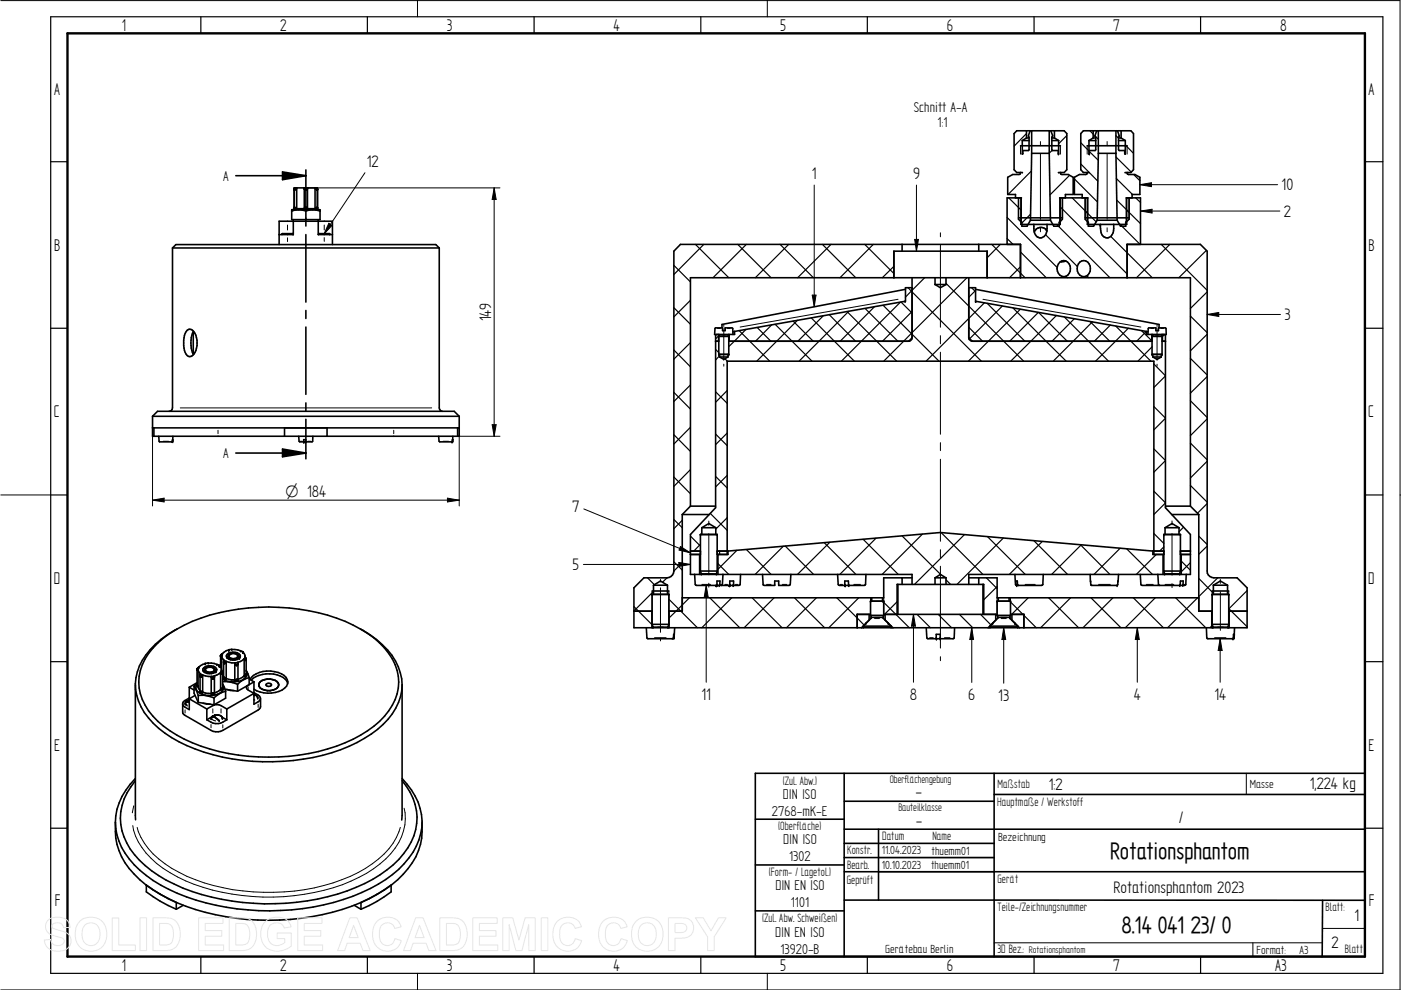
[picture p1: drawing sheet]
<svg xmlns="http://www.w3.org/2000/svg" width="297mm" height="210mm" viewBox="0 0 297 210" stroke-linecap="round" stroke-linejoin="round" font-family="sans-serif">
<defs><g id="words">
<g font-size="5.6">
<text x="235.4" y="182.2">Rotationsphantom</text>
<text x="237.8" y="197.9">8.14 041 23/ 0</text>
</g>
<g font-size="4.1">
<text x="25.8" y="6.5">1</text>
<text x="59.4" y="6.5">2</text>
<text x="94.7" y="6.5">3</text>
<text x="130" y="6.5">4</text>
<text x="165.4" y="6.5">5</text>
<text x="200.7" y="6.5">6</text>
<text x="236" y="6.5">7</text>
<text x="271.4" y="6.5">8</text>
<text x="11.5" y="20.1">A</text>
<text x="290.1" y="20.1">A</text>
<text x="11.5" y="53.2">B</text>
<text x="290.1" y="53.2">B</text>
<text x="11.4" y="88.5">C</text>
<text x="290.1" y="88.5">C</text>
<text x="11.4" y="123.8">D</text>
<text x="290.1" y="123.8">D</text>
<text x="11.5" y="159.2">E</text>
<text x="290.1" y="159.2">E</text>
<text x="11.6" y="192.2">F</text>
<text x="290.2" y="192.2">F</text>
<text x="25.8" y="205.8">1</text>
<text x="59.4" y="205.8">2</text>
<text x="94.7" y="205.8">3</text>
<text x="130" y="205.8">4</text>
<text x="165.4" y="205.8">5</text>
<text x="200.7" y="205.8">6</text>
<text x="236" y="205.8">7</text>
<text x="270.4" y="205.8">A3</text>
</g>
<g font-size="4">
<text x="77.8" y="35.4">12</text>
<text x="172.1" y="38">1</text>
<text x="193.6" y="38">9</text>
<text x="271.7" y="40.4">10</text>
<text x="272.2" y="46">2</text>
<text x="104.1" y="68.2" transform="rotate(-90 104.1 68.2)">149</text>
<text x="272.3" y="67.9">3</text>
<text x="121.3" y="108.5">7</text>
<text x="121.4" y="120.9">5</text>
<text x="148.7" y="148.4">11</text>
<text x="192.9" y="148.4">8</text>
<text x="205.3" y="148.4">6</text>
<text x="211.7" y="148.5">13</text>
<text x="240.4" y="148.4">4</text>
<text x="257.5" y="148.4">14</text>
<text x="222.4" y="167.4">1:2</text>
<text x="277.7" y="167.4">1,224 kg</text>
<text x="194.1" y="169.1">-</text>
<text x="194.2" y="175.1">-</text>
<text x="250" y="174.4">/</text>
<text x="236.1" y="189.4">Rotationsphantom 2023</text>
<text x="287.2" y="195.3">1</text>
<text x="282.3" y="201.1">2</text>
</g>
<text font-size="3.8" x="60.5" y="105.4">O 184</text>
<g font-size="3.4">
<text x="193.8" y="23.8">Schnitt A-A</text>
<text x="198.8" y="27">1:1</text>
<text x="47.3" y="38.3">A</text>
<text x="47.3" y="97.1">A</text>
<text x="163.7" y="172.9">2768-mK-E</text>
<text x="166" y="169.5">DIN ISO</text>
<text x="166.1" y="179">DIN ISO</text>
<text x="167.3" y="182.5">1302</text>
<text x="164.4" y="188.8">DIN EN ISO</text>
<text x="167.7" y="192.2">1101</text>
<text x="164.4" y="198.7">DIN EN ISO</text>
<text x="165.5" y="202.2">13920-B</text>
</g>
<g font-size="2.9">
<text x="165.9" y="166.4">(Zul. Abw.)</text>
<text x="211.5" y="167">Maßstab</text>
<text x="211.4" y="170.9">Hauptmaße / Werkstoff</text>
<text x="165" y="176">(Oberfläche)</text>
<text x="187.1" y="178.1">Datum</text>
<text x="197.7" y="178.2">Name</text>
<text x="163" y="185.7">(Form- / Lagetol.)</text>
<text x="179.6" y="181.1">Konstr.</text>
<text x="179.6" y="184.2">Bearb.</text>
<text x="179.5" y="187.4">Geprüft</text>
<text x="211.5" y="187.1">Gerät</text>
<text x="161.6" y="195.5">(Zul. Abw. Schweißen)</text>
<text x="211.5" y="193.2">Teile-/Zeichnungsnummer</text>
<text x="281" y="193.2">Blatt:</text>
<text x="211.5" y="202.1">3D Bez.:</text>
<text x="285.2" y="202">Blatt</text>
</g>
<g font-size="2.8">
<text x="265" y="167">Masse</text>
<text x="211.6" y="178.3">Bezeichnung</text>
<text x="187" y="181.1">11.04.2023</text>
<text x="187" y="184.2">10.10.2023</text>
<text x="197.4" y="184.2">thuemm01</text>
<text x="197.5" y="181.2">thuemm01</text>
<text x="187.7" y="202.1">Gerätebau Berlin</text>
<text x="266.4" y="202.2">Format:</text>
<text x="275.5" y="202.2">A3</text>
</g>
<g font-size="2.6">
<text x="188.7" y="166.1">Oberflächengebung</text>
<text x="190.5" y="172">Bauteilklasse</text>
</g>
<text font-size="2.3" x="218.1" y="202">Rotationsphantom</text>
</g></defs>
<g fill="none" stroke="#000" stroke-width=".21">
<path d="M.2 .1h296.6v209.8h-296.6M88.5 0v3.6M162.7 0v3.6M64.5 39.8h41.5M77.4 36.6l-8.7 13M104.8 39.8l.4 2.5h-.9zM104.8 39.8v52.7M172.6 39.2v25.8M194.3 39.2v14.1M216.4 30.9v1.8M216.8 36.6v.1M220.6 30v.9"/>
<path d="M220.6 32.7v13.8M224.4 36.6v.1M224.8 30.9v1.8M230.5 30.9v1.8M230.9 36.6v.1M234.7 30v.9M234.7 32.7v13.8M238.5 36.6v.1M239 30.9v1.8M241.7 39.2h29.2M241.7 39.2l2.4-.5v.9zM60.4 49.6h1"/>
<path d="M61 47.7v1.1M61 50.4v.8M62.9 44.2v.1M64 44.3h1.7M66.8 44.2v.1M68.2 49.6h.9M68.7 47.7v1.1M68.7 50.4v.8M69.7 47.3l.7 .5-1.7 1.8zM193.9 50.8h.8l-.4 2.5zM199.4 49.4v.8M199.4 52v17.4"/>
<path d="M215.9 42v4.2M216.6 42v5.1M220.6 48.3v.8M224.7 42v5.1M225.3 42v4.2M230.1 42v4.2M230.7 42v5.1M234.7 48.3v.8M238.8 42v5.1M239.4 42v4.2M241.8 44.7h29.6M241.8 44.7l2.5-.3v.8z"/>
<path d="M152.1 69.6h.6M153.1 71h.7M153.5 68.9v.3M153.5 70.1v6.3M153.5 77.2v.4M153.6 69.9l-.2 .1M154.2 69.6h.7M172.2 62.6h.8l-.4 2.4zM190.4 63.5l-33.5 5.8M199.4 71.2v1.7M199.4 74.7v17.4M208.4 63.5l33.5 5.8"/>
<path d="M244 69.6h.6M244.9 71h.8M245.3 69.9l.1 .1M245.3 68.9v.3M245.3 70.1v6.3M245.3 77.2v.4M246.1 69.6h.6M255.9 66.7h15.6M255.9 66.7l2.5-.4v.8zM32.3 88.3v19M34.6 93.6h1.1M36.6 93.6h.1"/>
<path d="M38.2 86.5h53.3M46.2 91.2v.7M63.7 93.6h.3M65.3 93.6h.6M83.5 91.2v.7M93.9 93.6h1.2M96 93.6h.1M97 92.5h9M97.4 90.7v16.6M104.3 90h.9l-.4 2.5zM199.4 93.9v1.6M199.4 97.4v17.4"/>
<path d="M.2 104.9h10.5M32.3 106l2.5-.4v.8zM32.3 106h65.1M94.9 105.6l2.5 .4-2.5 .4zM123.7 119.7h22.7M123.8 107.9l22.6 9.3M143.9 119.3l2.5 .4-2.5 .4zM144.3 115.9l2.1 1.3-2.4-.6zM150.3 110.5v.9M150.3 113.2v8.7M199.4 116.5v1.7M248.5 110.4v.9"/>
<path d="M248.5 113.1v8.9M296.8 104.9h.2M48.3 139.3l-.1 .2M50.7 139.3l.1 .2M50.8 139.5h.1M138.3 125.3v4.3M138.8 135.2h2.4M139.4 133h1.3M140 122.9v.5M140 124.6v9.5M140 135.3v.6M141.8 125.3v4.3"/>
<path d="M142.9 135.2h.1M148.8 123.9h1.9M149.7 121.7h1.3M149.7 124.1v20.6M149.7 124.1l.5 2.5h-.9zM150.3 123.7v.8M152.8 123.9h.2M153.7 123.9h.6M155.9 123.9h.6M162.5 123.9h1M165.9 123.9h.9M178.1 123.9h.5"/>
<path d="M181 123.9h1.5M184.6 126.7v3.6M185.4 131.1h1.1M185.5 130.9h1M187.4 126.7v3.6M193.7 130.3v14.4M193.7 130.3l.4 2.5h-.9zM197.1 135.2h.8M199.4 120.1v17.3M199.4 139.2v.9M200.2 135.2h1.2M206 133.1l.4 2.5h-.8z"/>
<path d="M206 133.1v11.6M211.4 126.7v3.6M212.3 131.1h1.1M212.3 130.9h1.1M212.8 133.1l.4 2.5h-.8zM212.8 133.1v11.8M214.2 126.7v3.6M215.3 123.9h.1M217.3 123.9h2.2M232.9 123.9h2.5M241.1 133.1v11.6M241.1 133.1l.5 2.5h-.9z"/>
<path d="M243 123.9h1.5M247 123.9h1.9M247.9 121.7h1.3M248.5 123.7v.9M251 123.9h.2M257 125.3v4.3M257.5 135.2h2.4M258.1 133h1.3M258.7 135.4v9.3M258.7 135.4l.4 2.5h-.8zM258.7 122.9v.8M258.7 125.5v8.1"/>
<path d="M260.5 125.3v4.3M261.7 135.2h.1M39.2 150.5v.7M39.4 149.4h.1M39.4 149l.1 .4 .2 .1M39.4 149.4l.3 .3M40.1 148.5h-.1M43.3 142.2l-.1 .2M43.9 147h1.3M44.7 153.6v.7M45 152.4l.2 .3 .5 .2M45.1 150.3v.9"/>
<path d="M45.7 142.2l.1 .2M45.8 142.4h.1M46.9 150.3v.9M47.2 153.7v.6M48.9 144.1h1.3M52.6 145.6v.4M54.7 149.3v.7M28.4 170.9l-.3 1.4M29.1 175.4a15.2 15.2 0 0 0 7.3 8.7 42.2 42.2 0 0 0 23.8 5 36.6 36.6 0 0 0 18.7-6 14.3 14.3 0 0 0 6-7.7M85.7 171.4a11.2 11.2 0 0 1-3.9 10.7 32.6 32.6 0 0 1-17.3 7.5 46.1 46.1 0 0 1-26.9-3.7 18.3 18.3 0 0 1-8.9-8.6l-.6-2.3M264.2 164v4.4M210.8 199.9h69.5"/>
<path d="M265.6 199.9v2.9M280.4 196.8h9M88.5 206.4v3.5M162.7 206.4v3.5"/>
</g>
<g fill="none" stroke="#000" stroke-width=".25">
<path d="M10.7 3.6h282.5v202.8h-282.5zM42.6 3.6v3.5M77.9 3.6v3.5M113.2 3.6v3.5M148.6 3.6v3.5M183.9 3.6v3.5M219.2 3.6v3.5M254.5 3.6v3.5M10.7 34.3h3.6M217.6 28.3l-2.6 2.7M218.6 36.3l-4.9 4.9M223.1 31.9l-.6 .6"/>
<path d="M226.2 28.7l-1.8 1.8M226.8 37.2l-4.2 4.1M227.8 37.9l4.9 4.9M229.1 30.3l1.8 1.7M229.1 34.8l3.6 3.6M231 32.1l1.8 1.9M231.1 27.7l.7 .7M232.2 28.8l.7 .7M236.6 28.7l.5 .6M236.6 33.3l3.3 3.2M236.7 37.8l3.4 3.4M238.6 30.7l1.7 1.8"/>
<path d="M240.4 37l1.3 1.3M289.4 34.3h3.8M142.9 56.3l3.5 3.5M147.4 51.8l7.1 7.1M149.2 51.8l-6.3 6.4M156.4 51.8l7.1 7.1M158.2 51.8l-7 7.1M165.4 51.8l7.1 7.1M167.2 51.8l-7.1 7.1M174.4 51.8l7 7.1M176.2 51.8l-7.1 7.1M183.3 51.8l6.2 6.2"/>
<path d="M185.2 51.8l-7.1 7.1M189.5 56.5l-2.4 2.4M196 58.9l-4 4.1M205 58.9l-17.6 17.7M210.3 51.8l7 7.1M212.1 51.8l-2.8 2.9M213.5 46.1l10.7 10.6M213.5 50.6l1.3 1.2M213.9 42l2.5 2.5M216.4 56.6l-2.4 2.3M216.4 53.4l5.4 5.5M218.5 45.4l-1.8 1.9"/>
<path d="M221.7 49.8l6.7 6.7M224 47.6l11.3 11.3M224.8 43.9l14.2 14.2M226 58.6l.3 .3M227.3 42l5.1 5M230.4 58.5l.4 .4M233 47.6l.3 .3M235.5 50.1l8.8 8.8M236.8 42.4l2.6 2.6M237.3 47.4l.5 .6M237.5 47.6l4.2 4.2M238.9 44.5l2.9 2.9"/>
<path d="M239.1 51.8l-.1 .1M240.8 42l1 .9M246.2 51.8l9.7 9.8M248 51.8l-7 7.1M255.8 53.1l-5.9 5.8M10.7 69.6h3.6M142.9 65.2l3.5 3.5M142.9 74.2l3.5 3.6M146.4 63.7l-3.5 3.5M146.4 72.6l-3.5 3.6M151.7 74.1l.7 .7M152.4 71.2l-.7 .6"/>
<path d="M152.6 75.4l-.9 .9M153.7 76.1l.5 .5M156.7 70.1l6.5 6.5M158.2 69.8l-3.7 3.7M160.5 69.4l2.9 2.9M163.6 68.9l-3.4 3.4M164.3 68.7l7.9 7.9M168.1 68.1l4.3 4.2M169.1 67.9l-8.7 8.7M172 67.4l9.1 9.2M174.5 67l-5.3 5.3M175.8 66.7l5.6 5.6"/>
<path d="M179.6 66.1l10.5 10.5M180 66l-10.6 10.6M183.4 65.4l7 6.9M185.4 65l-7.3 7.3M187.2 64.7l11.9 11.9M190.9 64.1l-12.5 12.5M191 64.1l2.4 2.3M192.5 61l15.6 15.6M193.4 66l-6.3 6.3M200.6 60.1l16.4 16.5M205.4 69.4l2.9 2.9M206 61l.8 .8"/>
<path d="M206.8 61.6l-1.4 1.4M208.7 64.2l-12.4 12.4M209.3 64.3l8 8M212.5 64.9l-6.9 6.9M214.8 65.3l11.3 11.3M216.3 65.6l-11 11M220.1 66.3l-6 6M220.2 66.3l6.1 6M224 66.9l-9.7 9.7M225.7 67.2l9.3 9.4M227.8 67.6l-4.7 4.7M231.1 68.2l4.2 4.1"/>
<path d="M231.6 68.2l-8.3 8.4M235.4 68.9l-3.4 3.4M236.6 69.1l7.4 7.5M239.2 69.6l-6.9 7M242 70.1l2.2 2.2M243 70.3l-2 2M244.3 73.5l-3 3.1M244.6 77.2l2.5 2.5M246.9 71l-.4 .3M247.1 79.7l-2.5 2.5M252.4 67l3.5 3.5M252.4 76l3.5 3.5"/>
<path d="M255.9 61.9l-3.5 3.5M255.9 70.9l-3.5 3.5M255.9 79.8l-3.5 3.6M289.4 69.6h3.8M142.9 83.2l3.5 3.5M142.9 92.2l3.5 3.5M146.4 81.6l-3.5 3.5M146.4 90.6l-3.5 3.5M146.4 99.6l-3.5 3.5M151.7 83.1l2.5 2.4M151.7 92l2.5 2.5M154.2 82.8l-2.5 2.5"/>
<path d="M154.2 91.8l-2.5 2.5M244.6 86.2l2.5 2.4M244.6 95.2l2.5 2.4M247.1 97.7l-2.5 2.4M247.1 88.7l-2.5 2.4M252.4 85l3.5 3.5M252.4 93.9l3.5 3.6M255.9 88.8l-3.5 3.6M255.9 97.8l-3.5 3.5M10.7 104.9h3.6M142.9 101.1l3.5 3.6M142.9 110.2l1.7 1.7"/>
<path d="M142.9 119.1l1.7 1.8M144.6 110.3l-1.7 1.8M144.6 119.3l-1.7 1.8M146.4 113.7l2.1 2.1M148.5 115.4l-1.4 1.4M150.6 108.8l3.6 3.6M151.7 101l2.5 2.5M152.2 119.5l2.3 2.3M152.6 116.8v.8M154.2 109.8l-2.4 2.4M154.2 100.8l-2.5 2.5M156.2 116.7l-4 4"/>
<path d="M158.2 116.5l5.3 5.3M166.1 115.8l-6 6M166.5 115.8l6 6M174.7 115.1l6.8 6.7M175.9 115l-6.8 6.8M183 114.3l7.5 7.5M185.8 114.1l-7.7 7.7M191.3 113.6l8.2 8.2M195.6 113.2l-8.6 8.6M199.5 112.9l8.9 8.9M204.5 113.4l-10.6 10.5M209.4 113.8l8 8"/>
<path d="M212.7 114.1l-9.8 9.8M219.2 114.6l7.2 7.2M221 114.8l-7 7M229.1 115.5l6.2 6.3M229.2 115.5l-6.2 6.3M237.5 116.2l-5.6 5.6M238.9 116.4l5.4 5.4M244.6 104.1l2.5 2.5M244.6 113.1l2.2 2.1M245.1 117.6l-4.2 4.2M246.8 116l-.9 .8M247.1 106.6l-2.5 2.5"/>
<path d="M250.4 119l2 1.9M250.9 111.8l-.9 .9M252.4 102.9l3.5 3.6M252.4 119.3l-2 1.9M254.2 113.7l1.7 1.7M255.9 106.8l-2 2M255.9 115.8l-1.7 1.7M289.4 104.9h3.8M134.4 128.6l3.8 3.8M137.3 122.5l1.5 1.5M138.6 125.4l-4.2 4.1M141.4 122.5l-.9 .9"/>
<path d="M141.8 127l6.1 6.1M146.2 126.7l-4.3 4.3M150.5 126.7l6.3 6.4M155.1 126.7l-6.3 6.4M159.5 126.7l6.3 6.4M164.1 126.7l-6.3 6.4M168.4 126.7l6.4 6.4M173.1 126.7l-6.4 6.4M177.4 126.7l5.8 5.8M182.1 126.7l-6.4 6.4M187.1 127.5h.1M187.4 127.7l5.4 5.4"/>
<path d="M190.2 127.6l-2.7 2.7M191.1 122.5l.2 .1M194.4 130.3l2.9 2.8M198.9 130.3l2.9 2.8M200.6 122.9l.9 1M203.4 130.3l2.8 2.8M207.9 130.3l2.2 2.2M209.1 122.5l2.3 2.3M211.4 124.4l-2.8 2.8M213.9 127.3l.2 .2M214.2 127.6l5.5 5.5M218 126.7l-3.5 3.6"/>
<path d="M222.3 126.7l6.4 6.4M227 126.7l-6.4 6.4M231.3 126.7l6.4 6.4M236 126.7l-6.4 6.4M240.3 126.7l6.4 6.4M244.9 126.7l-6.3 6.4M249.3 126.7l6.3 6.4M253.9 126.7l-6.3 6.4M254.2 122.6l3.1 3.2M256.9 132.7l-.4 .4M258.2 122.5l-4 4M260.5 129l3.9 3.9"/>
<path d="M264.4 125.2l-3.9 3.9M10.7 140.3h3.6M289.4 140.3h3.8M10.7 175.6h3.6M289.4 175.6h3.8M186.3 181.8h24.5M186.3 184.8h24.5M42.6 202.8v3.6M77.9 202.8v3.6M113.2 202.8v3.6M148.6 202.8v3.6M183.9 202.8v3.6"/>
<path d="M219.2 202.8v3.6M254.5 202.8v3.6"/>
</g>
<path d="M14.3 7.1h275.1v195.7h-275.1z" fill="none" stroke="#000" stroke-width=".51"/>
<g fill="none" stroke="#000" stroke-width=".34">
<path d="M50 37.3h14.9M59.9 36.4l5 .9-5 .8zM62.4 39.8h4.9v4.4h-4.9zM62.4 39.9v.1M62.7 40h-.1M62.9 39.8l-.1 .1M62.9 39.8v4.4M64.5 39.8v4.4M64.6 39.9v.1M64.9 36v8.4M65.2 39.8v4.4M66.8 39.8v4.4"/>
<path d="M67 39.9l.1 .1M216.4 36.6l-.1 .3-.2 .1h-1.4l-1 .6v3.6h1.6v.8M216.4 30.9h8.4M216.7 29.8h1.5M216.8 36.6h-1.2l-.6-.6v-7.7l.6-.6h10l.6 .6v7.7l-.6 .6h-1.2M217.6 29.3h.6M217.6 27.7v1.6M217.6 29.3l-.9 .5M218.4 27.7l-.3 1 .1 .4v2.6l-.1 .2h-1.2v.7l-.2 .1v-2.9M218.7 32.5h3.8M218.7 27.7v4.8M218.7 32.5l-.2 14.2"/>
<path d="M222.5 27.7v4.8M222.5 32.5l.2 14.2M222.8 27.7l.4 1-.2 .4v2.6l.1 .2h1.3v.7M223 29.8h1.4M223 29.3h.6M223.6 27.7v1.6M223.6 29.3l.8 .5M224.4 29.8v2.8M224.8 36.6l.1 .3 .2 .1h1.4l1 .6v3.6h-1.6v.8M230.5 36.6l-.1 .3-.2 .1h-1.3l-1.1 .6v3.6h1.6v.8M230.5 30.9h8.5M230.9 29.8h1.4"/>
<path d="M230.9 36.6h-1.2l-.6-.6v-7.7l.6-.6h10.1l.5 .6v7.7l-.5 .6h-1.3M231.8 29.3h.5M231.8 27.7v1.6M231.8 29.3l-.9 .5M232.5 27.7l-.3 1 .1 .4v2.6l-.1 .2h-1.2l-.1 .8v-2.9M232.9 27.7v4.8M232.9 32.5h3.7M232.9 32.5l-.3 14.2M236.6 27.7v4.8M236.6 32.5l.3 14.2M236.9 27.7l.4 1-.2 .4v2.6l.2 .2h1.2v.7l.1 .1v-2.9M237.1 29.8h1.5"/>
<path d="M237.1 29.3h.6M237.7 27.7v1.6M237.7 29.3l.9 .5M239 36.6l.1 .3 .2 .1h1.3l1.1 .6v3.6h-1.7v.8M36.6 52.6l.7-.7h55.1l.7 .7M36.6 52.6h56.5M36.6 52.6v33.9l-.4 .6-.3 .1M59.2 51.9v-5h11.3v5M61.8 44.7a4.6 4.6 0 0 1 3.1 0M61.8 44.5v2.1h6.1v-2.1M61.9 44.4h5.9M62 49.5l.1 .1"/>
<path d="M62.1 49.6v.1M62.1 49.6l-2.2-.1-.1 .2M62.2 46.6v3.1h-3M62.4 40v4M62.4 44.1l.1 .1M62.7 44.1h.1M62.7 44.2l-.1 .2M64.6 44.1l-.1 .1M64.9 44.7a4.6 4.6 0 0 1 3 0M64.9 44.7v3.2M64.9 49.7v14.4M67 44.1l-.1 .1"/>
<path d="M67 44.2l.1 .2M67.1 44l-.1 .1M67.5 46.6v3.1h3M67.5 49.7l.1-.2h2.2l.1 .2M69.8 49.5v.2M93.1 52.6v33.9l.4 .6 .3 .1M189.5 58.9v-5.6h19.8v5.6M191.3 51.8v1.5M193.4 58.9v12.7M198.2 58.9v1.4M200.6 58.9v1.4M205.4 58.9v12.7"/>
<path d="M207.5 51.8v1.5M215.9 42v4.5l.8 .6v.9h1.1l.7-1.3M215.9 46.2h9.4M216.4 58.9v-7.1h-72.1l-1.4 1.5v67.8a1.48 1.48 0 0 1-1.5 1.4h-4.9l-2.1 2.1v8.5h130v-8.5l-2.1-2.1h-5a1.42 1.42 0 0 1-1.4-1.4v-67.8l-1.4-1.5h-15.5v7.1M216.4 42v5.6h8.4v-5.6M216.6 42h-3.1v9.8M218.5 46.7h4.2M219.2 47.6a2.66 2.66 0 0 0 .8 2.6 1.49 1.49 0 0 0 1.5-.2 1.49 1.49 0 0 0 .5-1.5v-.9M222 49a1.45 1.45 0 0 0-1.4-.8 1.45 1.45 0 0 0-1.3 .9M224.7 42h6M224.7 55.6a1.52 1.52 0 0 1 1.8 .1 1.52 1.52 0 0 1 .4 1.8 1.37 1.37 0 0 1-1.4 1.2 1.37 1.37 0 0 1-1.3-1.2 1.92 1.92 0 0 1 .5-1.9zM225.3 42v4.5l-.7 .6v.9h-1.2l-.7-1.3"/>
<path d="M225.9 55.4l-1 .1M228.9 55.6a1.51 1.51 0 0 1 1.9 .1 1.51 1.51 0 0 1 .3 1.8 1.4 1.4 0 0 1-1.6 1.2 1.4 1.4 0 0 1-1.1-1.7v-.6zM230.1 42v4.5l.7 .6v.9h1.1l.7-1.3M230.1 46.2h9.3M230.5 42v5.6h8.4v-5.6M232.6 46.7h4.3M233.3 47.6v.9a1.5 1.5 0 0 0 1.9 1.8 1.98 1.98 0 0 0 .9-1.8v-.9M238.8 42h3v9.8M239.4 42v4.5l-.7 .6v.9h-1.1l-.7-1.3M39.7 70a1.03 1.03 0 0 1 1.6 .7 3.9 3.9 0 0 1-.8 4.9 1.23 1.23 0 0 1-1.4-1.3 5.1 5.1 0 0 1 .6-4.3zM41 70.3v4.8M41 70.3a5.9 5.9 0 0 0 0 4.9"/>
<path d="M64.9 65.8v1.7M64.9 69.3v14.3M151.7 72.3h.7M152.1 70.9l-.4 .1v36.7l-5.3 5.6v8.5h47v2.1M152.4 70.9v1.4M152.4 71.3v3.8h2.1v-3.8M152.4 71.3h2.1M152.4 70.9l.1 .1M152.5 71h1.9M152.5 71l-.1 .3M152.6 75.7h1.7M152.6 75.1v.6"/>
<path d="M152.6 75.7l.9 .5 .8-.5M154.3 75.1v.6M154.4 71l.1 .3M154.5 70.9l-.1 .1M154.5 72.3h38.2M154.6 70.9v1.4M155.7 70.3l-.3 .1M155.7 70.3v.6h-4.2l.1-1.3 .1-.1h1.5v.6h.6v-.6h1.4l.2 .1v1.3M192 61.3l-38.9 7.5v.7M193.4 71.6l-.1 .4-.6 .3M193.4 71.6l-.7 .7M193.4 61h-1.4v2.9l-36.3 6.4"/>
<path d="M198.2 60.3h2.4M198.2 60.3l1.2 .7 1.2-.7M205.4 71.6l.1 .4 .6 .3M205.4 71.6l.7 .7M205.4 61h1.4v2.9M206.1 72.3h38.2M206.8 61.3l38.9 7.5v.7M206.9 63.9l36.1 6.4M243 70.3l.4 .1M243 70.3v.6h4.3l-.1-1.3-.1-.1h-1.5v.6h-.5v-.6h-1.5l-.1 .1-.1 1.3M244.2 70.9v1.4M244.3 71.3v3.8h2.1v-3.8"/>
<path d="M244.3 71.3h2.1M244.3 70.9l.1 .1M244.4 71h1.9M244.4 71l-.1 .3M244.4 75.1v.6M244.4 75.7h1.8M244.4 75.7l.9 .5 .9-.5M246.2 75.1v.6M246.3 71l.1 .3M246.3 70.9v.1M246.4 72.3h.7M246.5 70.9v1.4"/>
<path d="M246.7 70.9l.4 .1v36.7l5.3 5.6v8.5h-47v2.1M32.3 88.3h65.1M32.3 90.7h65.1M32.3 88.3l1.1-1.1h62.9l1.1 1.1M32.3 88.3v4.2h65.1v-4.2M32.6 90.7v1.8M33.7 92.5l.1 1.2h2.7l.1-.1M36.6 93.2l-.2 .5M36.6 93.2v.4M36.7 92.5l-.1 1.1M50 96.1h14.9M59.9 95.2l5 .9-5 .8z"/>
<path d="M60.3 90.7v1.8M63.3 92.5l.2 1.2h2.7l.1-.1v-1.1M64.8 93.2h-.4v.4M64.9 85.4v1.7M64.9 88.9v8.4M69.3 90.7v1.8M93 92.5l.2 1.2h2.6l.2-.5v.4M96 93.6l-.2 .1M96 92.5v1.1M97 90.7v1.8M144.6 109.1h5.8M144.6 109.1v20.5h-2.8"/>
<path d="M146.4 107.3h5.3M146.4 107.3v-48.4h106v48.4M146.4 107.3l-1.8 1.8M146.4 117.6h2.1M146.4 116.8h2.1M148.3 117.6v4.2M148.8 111.9h3M148.8 111.9l1.5-.9 1.5 .9M148.8 111.9v1.4M151.8 111.9v1.4M152.1 116.8h2.2M152.2 117.6v4.2"/>
<path d="M154.2 117.6v-41h90.4v41M154.3 116.8v.8h-2.2M154.3 116.8l45.1-3.9 45 3.9M244.4 116.8v.8h2.4M244.4 116.8h2.4M246.6 117.6v4.2M247 111.9h3M247 111.9v1.4M247 111.9l1.5-.9 1.5 .9M247.1 107.3h5.3M248.4 109.1h5.8M250 111.9v1.4"/>
<path d="M250.3 117.6h2.1M250.3 116.8h2.1M250.4 117.6v4.2M252.4 107.3l1.8 1.8M254.2 109.1v20.5h2.8M37.5 133.4a15.4 15.4 0 0 0-7.7 8.8 10.6 10.6 0 0 0 3.7 10.8 31.9 31.9 0 0 0 17 7.1 43.4 43.4 0 0 0 24.4-3.4 17.5 17.5 0 0 0 8.9-8.4 10 10 0 0 0-2.3-10.9 17.6 17.6 0 0 0-5-4M37.5 133.4a39.9 39.9 0 0 1 21.6-4.6 38.5 38.5 0 0 1 17.4 4.6M37.5 133.4a17.5 17.5 0 0 0-8 7.8 10.7 10.7 0 0 0 3 12.2 29.1 29.1 0 0 0 14.7 7.1 45.2 45.2 0 0 0 28.5-3.1 17.7 17.7 0 0 0 8.8-8.5l.7-2.4 .1-1.3M46.8 139v2.4M47 139.1v3.1M47 138.9a1.28 1.28 0 0 0 1 1.4M47 138.6l-.1 .1"/>
<path d="M48.2 138.7a1.85 1.85 0 0 1 2.8 .4 1.75 1.75 0 0 1-3 .1zM48.2 139.4v.1M48.3 139.2l-.2 .2M48.4 138.9l-.1 .4M48.5 138.9a1.38 1.38 0 0 1 2.1 .2 1.27 1.27 0 0 1-2.2 0zM48.5 137.8a2.81 2.81 0 0 0-1.6 1.2M48.7 138.8a1.12 1.12 0 0 1 1.7 .3 1.03 1.03 0 0 1-.9 .6 1.03 1.03 0 0 1-.9-.7zM49.1 137.7a3.9 3.9 0 0 1 2.4 .5l-.2-.1M49.1 137.7l-.6 .1M50.5 138.9l.3 .6M50.7 139.2l.1 .2M51.4 138.3l.4 .3 .1 .7"/>
<path d="M51.6 138.3h.1M51.9 139.7v.1M52 139.3l-.2 .4M52 139.4h.1M52.1 139.5l.1 .1M52.2 139.7v3.2M76.5 133.4a17.7 17.7 0 0 1 8 8l.7 2.5 .1 1.3M134.4 129.6h3.9M137 133.1l.2 2.3h5.5l.2-.2M138.3 125.3h3.5M138.5 133h3.1M138.5 133l-.2 .1"/>
<path d="M138.6 124.1h2.9M138.6 124.1v1.9M138.6 124.1l1.4-.9 1.5 .9M141.5 124.1v1.9M141.6 133l.2 .1M141.8 132.4v-6.4h-3.5l-.1 7.1M141.8 132.4h-3.5l.2 .6M141.8 132.4l-.2 .6M141.9 129.6v3.5M142.9 135.2l.1-.7h-.2v.7l-.3 .2M143 133.1l-.1 2.1M147.3 121.8l.1 2.1 .3 .2h9l.2-.2 .1-2.1"/>
<path d="M148.5 121.1v-7.8h3.6v7.8M148.5 121.1h3.6M148.5 121.1l.2 .6M148.7 121.7h3.2M148.7 121.7l-.2 .1M151.9 121.7l.1 .1M152 123.9v-.7h.7l-.2 .9M152.1 121.1l-.2 .6M153.3 121.8l-.1 2.1-.3 .2M154.7 123.9v-.7h.8v.9M161.7 121.8l.1 2.1 .2 .2h2.2v-.9h.9v.9h2.2l.3-.2 .1-2.1M177.6 121.8l.1 2.1 .3 .2h5.3l.2-.2 .1-2.1"/>
<path d="M179.1 123.9v-.7h.8v.9M183 132.8h5.9M183 132.8v.3M183.6 132.2l-.6 .6M184.3 130.3v1.2l-1.6 1.6M184.6 130.5v-3h2.8v3M184.6 130.3h-2.9v2.8M184.6 130.5h2.8M184.6 130.5l.1 .4M184.7 130.9h2.5M184.7 130.9l-1.1 1.3M184.8 126.7v.8"/>
<path d="M187.1 126.7v.8M187.2 130.9l.1 .2 1.1 1.1M187.4 130.3h24M187.4 130.5l-.2 .4M187.7 130.3v1.2l1.6 1.6M188.3 132.2l.6 .6M188.9 132.8v.3M190.2 130.3v-6.4h18.4v6.4M190.4 123.9v6.4M191.3 122.5v1.4M193.4 122.5h-6v4.2h-42.8M196.4 133.1l.1 2.1 .3 .2h5.4l.2-2.3"/>
<path d="M198.2 122.5h2.4M198.2 122.5v1.4M198.2 122.5l1.2-.7 1.2 .7M198.5 135.4v-.9h.8v.9M200.6 122.5v1.4M205.4 122.5h6v4.2h42.8M207.5 122.5v1.4M208.4 123.9v6.4M209.9 133.1v-.3h5.9v.3M211.1 130.3v1.2M211.4 130.5v-3h2.8v3M211.4 130.5h2.8"/>
<path d="M211.4 130.5l.2 .4M211.6 130.9h2.5M211.6 130.9l-2.1 2.2M211.7 126.7v.8M213.9 126.7v.8M214.1 130.9l.1 .2 1 1.1M214.2 130.3h2.9v2.8M214.2 130.5l-.1 .4M214.5 130.3v1.2l1.7 1.6M215.2 121.8l.1 2.1 .3 .2M221.2 121.8l-.1 2.1-.3 .2h-5.2l-.2-.2-.1-.7h.4v.7l.2 .2M231.1 121.8l.1 1.4"/>
<path d="M231.2 123.2l.1 .7 .1 .2h5.5M237.1 121.8l-.2 2.3M241.8 121.8l.1 2.1 .2 .2h9.1l.2-.2 .1-2.1M245.5 121.8l.1 2.1 .3 .2M246.8 121.1v-7.8h3.5v7.8M246.8 121.1h3.5M246.8 121.1l.1 .6M246.9 121.7h3.2M246.9 121.7l-.1 .1M250.1 121.7l.1 .1M250.2 124.1l.1-.9h.6l-.1 .9M250.3 121.1l-.2 .6"/>
<path d="M255.8 133.1l.1 2.3h5.5M256.9 129.6v3.5M257 132.4v-6.4h3.5v6.4M257 132.4h3.5M257 132.4l.2 .6M257 125.3h3.5M257.2 133h3.1M257.2 133l-.2 .1M257.3 124.1h3M257.3 124.1l1.4-.9 1.6 .9M257.3 124.1v1.9M260.3 124.1v1.9"/>
<path d="M260.3 133l.2 .1M260.5 132.4l-.2 .6M260.5 129.6h3.9M260.6 129.6v3.5M261.7 135.2v-.7h-.2l-.1 .9M261.7 135.2l-.1 .2h-.3M261.7 133.1v2.1M28.7 145.2v28.6M39.3 149v.1M39.6 148.7l-.3 .3M39.7 148.6l.4 .4M40 148.5h.1"/>
<path d="M40.1 148l-1.2 .8-.2 .3 .1 2.2 .4 .4 5.5 3.2a2.67 2.67 0 0 0 2.5 0l7.8-4.6 .2-.5v-1.7M40.1 148.2l3.8 2.1M40.1 145.7v2.3M40.1 148.2v2.3l-1.2-.8-.2-.3M40.1 145.7l1 .6M40.1 148.8l-.1 .1M40.1 148l.1 .1M41.1 145.5l.9 1.9M41.1 145.5v1.5l.9 1.9M41.4 147.4l-1.3 .8M41.7 144.9l-.6 .6M41.8 141.9v3.1"/>
<path d="M41.8 145.1a1.18 1.18 0 0 0 .6 1.9 4.4 4.4 0 0 0 4.7-.4 1.03 1.03 0 0 0 .1-1.5M41.8 144.7l-1.7 1M41.8 145.2l.1 .1M41.9 141.9h.1M42 142v3.6l.4 .8M42 141.8a1.37 1.37 0 0 0 1 1.4l-.2 .1M42 147.4v1.5M42 147.4h1.2l2.2 .6M42 148.9l3.4 .5M42.1 141.5l-.2 .1M42.2 141.4l-.2 .4M42.5 143l-.1 3.5"/>
<path d="M42.5 146.5l.5 .3M42.7 143.3h.1M43 143.1l1.8 .3v3.6l-1.3-.1-.5-.2zM43 149.1l1.6 .2M43.2 141.6a1.85 1.85 0 0 1 2.8 .4 1.77 1.77 0 0 1-3 .2zM43.2 142.2v.2M43.3 142.1l-.2 .2M43.4 141.8l-.1 .4M43.5 141.8a1.34 1.34 0 0 1 2.1 .2 1.27 1.27 0 0 1-2.2 0zM43.7 141.7a1.12 1.12 0 0 1 1.7 .3 1.02 1.02 0 0 1-.9 .5 1.02 1.02 0 0 1-.9-.6zM43.9 150.3a2.87 2.87 0 0 1 4.2 0M43.9 150.3v2.3"/>
<path d="M43.9 152.6a3.2 3.2 0 0 0 4.2 0M44.8 152.2v.1M44.8 143.4l.7-.1v3.6l-.7 .2M44.8 143.5l.1 .2M44.9 152l-1 .6M45 143.7v.1M45.1 151.8l-.3 .3M45.2 151.8l1.3 1.2M45.2 146.9h.1M45.4 148v1.4M45.4 143.3l1-.4 .4-.4v3.6l-.4 .4-1 .4M45.4 143.6h.1"/>
<path d="M45.5 151.9l-.1 .1M45.5 151.7v.2M45.5 151.9l1 .8M45.5 151.6h1l.5 .4M45.5 151.8h-.2M45.5 141.8l.3 .6M45.7 142.1l.1 .2M46 140.9a3.3 3.3 0 0 0-3.8 .5M46 140.8l.5 .3-.2-.1M46.4 141.1l.4 .3M46.6 141.1v.1M46.8 141.4l.1 .4"/>
<path d="M46.9 142.6v.1M46.9 146v.1M47 142.2l-.2 .3M47 142.2l.1 .1M47.1 152l.1 .2M47.1 152.1l1 .5M47.1 142.4l.1 .1M47.2 145l.6 1.6M47.2 142.6v3.2M47.2 143.3l.2 .2M47.2 144.5h1.1l2.1 .6M47.5 140.1l-.1 3.5"/>
<path d="M47.5 143.6l.5 .3M47.7 146.1l2.7 .5M47.7 143.8h.1M47.8 140.4l-.1 .1M47.8 146.6l-.9 .3-1.5 1.1M47.8 146.6v1.4l-2.4 1.4M48 140.3l1.8 .2v3.6h-1.2l-.6-.3zM48 140.3h-.1M48 146.2l1.6 .2M48.1 150.3v2.3M49.8 140.5h.7v3.6h-.7M49.8 140.6l.1 .2"/>
<path d="M50 140.8v.1M50.2 144.1h.1M50.4 145.1v1.5M50.4 140.4l1-.4 .4-.3v3.6l-.4 .3-1 .5M50.4 140.7v.1M51.9 143.2h.1M52.2 142.2a1.11 1.11 0 0 1-.6 1.8 4.5 4.5 0 0 1-4.4 0M52.2 142.1l.6 1.5M52.6 145.3l-.3 .2v.5l1.5 1M52.8 144l1 .6M52.8 143.6l-1.7 .8-.7 .7M52.8 145.2l-2.4 1.4"/>
<path d="M52.8 143.6v1.6M53 144.1a4.4 4.4 0 0 1 4.4-1.8 3.9 3.9 0 0 1 3.5 1.8 2.04 2.04 0 0 1-1.8 2.5 6.2 6.2 0 0 1-5.3-.5M53.3 144.2a5.7 5.7 0 0 1 7.2-.2l.5 .9M53.8 148.3l.2 .1M53.8 144.6v2.3M53.8 146.9l.9 .5a.78 .78 0 0 1 .5 .7 .78 .78 0 0 1-.5 .7l-.9 .5v-2.3M53.8 147l-5.7 3.3M53.8 144.6l-1 .6M53.8 146.9h-.1M53.9 147.3l.6 .4M54.6 147.7v.2M55.2 144.5a2.86 2.86 0 0 1 3.8 .4 1.1 1.1 0 0 1-1.1 1.4 2.72 2.72 0 0 1-3-.8v-.3z"/>
<path d="M56.5 145a.75 .75 0 0 1 1.1 .2 .69 .69 0 0 1-1.2 0zM85.3 145.2l-.1 28.7M24.5 174.3a14 14 0 0 0 5.1 12.2l1.3 1.1 3.1 2M28.7 165.1a13.4 13.4 0 0 0-4.2 9.2M28.7 165.5a11.5 11.5 0 0 0-.2 15.7 29.7 29.7 0 0 0 16.3 9 50.6 50.6 0 0 0 32.5-2.9 20 20 0 0 0 10.5-10.1 11.5 11.5 0 0 0-2.5-11.7M85.3 165.1a12.5 12.5 0 0 1 3.9 11.6 17.4 17.4 0 0 1-9 10.8 48.2 48.2 0 0 1-27.6 5.4 43.6 43.6 0 0 1-20.1-6.2 17.3 17.3 0 0 1-7.7-9.7l-.3-2.7M89.5 174.3a14 14 0 0 1-5.2 12.2l-1.3 1.1-3 2M160.1 164h129.3v38.8h-129.3zM160.1 173.7h18.9M179 175.8h31.8M179 164v38.8M179 169.9h31.8"/>
<path d="M179 178.8h31.8M186.3 175.8v15M210.8 168.4h78.6M210.8 164v38.8M210.9 175.8h78.5M34 189.6a48.9 48.9 0 0 0 27.6 5.3 45.4 45.4 0 0 0 18.4-5.3M34 189.6l-3-1.9v1.4a28.8 28.8 0 0 0 6.4 3.7M34 189.6l3.4 1.7v1.5M38.9 191.9l-1.5 .9M75.1 191.9l1.4 .9M80 189.6l-3.5 1.7v1.5M80 189.6l2.9-1.9v1.4a27.9 27.9 0 0 1-6.4 3.7"/>
<path d="M160.1 183.4h18.9M160.1 193.1h18.9M179 190.8l110.4 .1M179 184.8h110.4M179 181.8h31.8M280.4 190.9l-.1 11.9"/>
</g>
<g fill="#000">
<circle cx="62.4" cy="39.9" r=".17"/>
<circle cx="62.5" cy="39.9" r=".17"/>
<circle cx="62.5" cy="39.8" r=".17"/>
<circle cx="62.7" cy="39.9" r=".17"/>
<circle cx="62.8" cy="39.9" r=".17"/>
<circle cx="62.9" cy="39.8" r=".17"/>
<circle cx="64.5" cy="39.8" r=".17"/>
<circle cx="64.5" cy="39.9" r=".17"/>
<circle cx="64.6" cy="39.9" r=".17"/>
<circle cx="65.1" cy="40" r=".17"/>
<circle cx="65.1" cy="39.9" r=".17"/>
<circle cx="65.2" cy="39.8" r=".17"/>
<circle cx="66.8" cy="39.8" r=".17"/>
<circle cx="66.9" cy="39.8" r=".17"/>
<circle cx="66.9" cy="39.9" r=".17"/>
<circle cx="67" cy="39.9" r=".17"/>
<circle cx="67.2" cy="39.8" r=".17"/>
<circle cx="67.2" cy="39.9" r=".17"/>
<circle cx="67.3" cy="39.9" r=".17"/>
<circle cx="67.3" cy="40" r=".17"/>
<circle cx="224.4" cy="32.6" r=".17"/>
<circle cx="231" cy="32.6" r=".17"/>
<circle cx="61.9" cy="44.4" r=".17"/>
<circle cx="62.4" cy="40.1" r=".17"/>
<circle cx="62.4" cy="44.1" r=".17"/>
<circle cx="62.4" cy="44" r=".17"/>
<circle cx="62.4" cy="40" r=".17"/>
<circle cx="62.4" cy="43.9" r=".17"/>
<circle cx="62.5" cy="44" r=".17"/>
<circle cx="62.5" cy="40.1" r=".17"/>
<circle cx="62.5" cy="40" r=".17"/>
<circle cx="62.5" cy="44.2" r=".17"/>
<circle cx="62.6" cy="40" r=".17"/>
<circle cx="62.6" cy="44" r=".17"/>
<circle cx="62.7" cy="44.1" r=".17"/>
<circle cx="62.8" cy="44.2" r=".17"/>
<circle cx="62.9" cy="44.2" r=".17"/>
<circle cx="64.5" cy="44.2" r=".17"/>
<circle cx="64.6" cy="44.1" r=".17"/>
<circle cx="64.6" cy="44" r=".17"/>
<circle cx="64.6" cy="40" r=".17"/>
<circle cx="64.7" cy="40" r=".17"/>
<circle cx="64.7" cy="40.1" r=".17"/>
<circle cx="64.7" cy="44" r=".17"/>
<circle cx="64.8" cy="40.1" r=".17"/>
<circle cx="64.8" cy="43.9" r=".17"/>
<circle cx="64.9" cy="40.1" r=".17"/>
<circle cx="64.9" cy="43.9" r=".17"/>
<circle cx="64.9" cy="44" r=".17"/>
<circle cx="65" cy="40" r=".17"/>
<circle cx="65" cy="44" r=".17"/>
<circle cx="65.1" cy="44" r=".17"/>
<circle cx="65.1" cy="44.1" r=".17"/>
<circle cx="65.1" cy="44.2" r=".17"/>
<circle cx="65.2" cy="44.2" r=".17"/>
<circle cx="66.8" cy="44.2" r=".17"/>
<circle cx="67" cy="44.1" r=".17"/>
<circle cx="67.1" cy="40" r=".17"/>
<circle cx="67.1" cy="44" r=".17"/>
<circle cx="67.2" cy="44.2" r=".17"/>
<circle cx="67.2" cy="40.1" r=".17"/>
<circle cx="67.2" cy="44" r=".17"/>
<circle cx="67.2" cy="43.9" r=".17"/>
<circle cx="67.3" cy="43.9" r=".17"/>
<circle cx="67.3" cy="40.1" r=".17"/>
<circle cx="67.3" cy="44.1" r=".17"/>
<circle cx="67.3" cy="44" r=".17"/>
<circle cx="67.9" cy="44.5" r=".17"/>
<circle cx="152.4" cy="75.1" r=".17"/>
<circle cx="152.5" cy="71" r=".17"/>
<circle cx="154.4" cy="71" r=".17"/>
<circle cx="154.5" cy="75.1" r=".17"/>
<circle cx="191.9" cy="63.9" r=".17"/>
<circle cx="206.8" cy="63.9" r=".17"/>
<circle cx="206.9" cy="63.9" r=".17"/>
<circle cx="244.3" cy="75.1" r=".17"/>
<circle cx="244.4" cy="71" r=".17"/>
<circle cx="246.3" cy="71" r=".17"/>
<circle cx="246.4" cy="75.1" r=".17"/>
<circle cx="36.6" cy="93.2" r=".17"/>
<circle cx="36.6" cy="93.6" r=".17"/>
<circle cx="64.4" cy="93.6" r=".17"/>
<circle cx="64.4" cy="93.7" r=".17"/>
<circle cx="64.8" cy="93.6" r=".17"/>
<circle cx="95.8" cy="93.7" r=".17"/>
<circle cx="96" cy="93.6" r=".17"/>
<circle cx="148.5" cy="113.3" r=".17"/>
<circle cx="152.1" cy="113.3" r=".17"/>
<circle cx="246.8" cy="113.3" r=".17"/>
<circle cx="250.3" cy="113.3" r=".17"/>
<circle cx="46.8" cy="139" r=".17"/>
<circle cx="46.8" cy="138.9" r=".17"/>
<circle cx="46.9" cy="139" r=".17"/>
<circle cx="46.9" cy="138.8" r=".17"/>
<circle cx="47" cy="138.9" r=".17"/>
<circle cx="47" cy="138.6" r=".17"/>
<circle cx="47.1" cy="138.6" r=".17"/>
<circle cx="47.2" cy="138.6" r=".17"/>
<circle cx="47.5" cy="140" r=".17"/>
<circle cx="48.2" cy="139.4" r=".17"/>
<circle cx="48.5" cy="137.8" r=".17"/>
<circle cx="49.1" cy="137.7" r=".17"/>
<circle cx="50.8" cy="139.5" r=".17"/>
<circle cx="51" cy="138" r=".17"/>
<circle cx="51.5" cy="138.3" r=".17"/>
<circle cx="51.5" cy="138.2" r=".17"/>
<circle cx="51.6" cy="138.3" r=".17"/>
<circle cx="51.8" cy="139.7" r=".17"/>
<circle cx="51.9" cy="139.7" r=".17"/>
<circle cx="51.9" cy="139.3" r=".17"/>
<circle cx="52" cy="139.8" r=".17"/>
<circle cx="52" cy="139.3" r=".17"/>
<circle cx="52.1" cy="139.4" r=".17"/>
<circle cx="52.1" cy="139.8" r=".17"/>
<circle cx="52.2" cy="139.6" r=".17"/>
<circle cx="52.2" cy="139.8" r=".17"/>
<circle cx="52.2" cy="139.7" r=".17"/>
<circle cx="138.3" cy="126" r=".17"/>
<circle cx="138.5" cy="133" r=".17"/>
<circle cx="141.6" cy="133" r=".17"/>
<circle cx="141.8" cy="126" r=".17"/>
<circle cx="142.9" cy="135.2" r=".17"/>
<circle cx="148.7" cy="121.7" r=".17"/>
<circle cx="151.8" cy="124.1" r=".17"/>
<circle cx="151.9" cy="124.1" r=".17"/>
<circle cx="151.9" cy="121.7" r=".17"/>
<circle cx="152" cy="124" r=".17"/>
<circle cx="152" cy="123.9" r=".17"/>
<circle cx="152.5" cy="124.1" r=".17"/>
<circle cx="154.6" cy="124.1" r=".17"/>
<circle cx="154.7" cy="124" r=".17"/>
<circle cx="154.7" cy="124.1" r=".17"/>
<circle cx="154.7" cy="123.9" r=".17"/>
<circle cx="155.4" cy="124.1" r=".17"/>
<circle cx="155.5" cy="124.1" r=".17"/>
<circle cx="179.1" cy="124" r=".17"/>
<circle cx="179.1" cy="123.9" r=".17"/>
<circle cx="179.2" cy="124.1" r=".17"/>
<circle cx="179.2" cy="124" r=".17"/>
<circle cx="179.9" cy="124.1" r=".17"/>
<circle cx="180" cy="124.1" r=".17"/>
<circle cx="183.6" cy="132.2" r=".17"/>
<circle cx="184.6" cy="127.5" r=".17"/>
<circle cx="184.7" cy="130.9" r=".17"/>
<circle cx="187.2" cy="130.9" r=".17"/>
<circle cx="187.4" cy="127.5" r=".17"/>
<circle cx="188.3" cy="132.2" r=".17"/>
<circle cx="198.5" cy="135.4" r=".17"/>
<circle cx="199.3" cy="135.4" r=".17"/>
<circle cx="210.4" cy="132.2" r=".17"/>
<circle cx="211.4" cy="127.5" r=".17"/>
<circle cx="211.6" cy="130.9" r=".17"/>
<circle cx="214.1" cy="130.9" r=".17"/>
<circle cx="214.2" cy="127.5" r=".17"/>
<circle cx="215.2" cy="132.2" r=".17"/>
<circle cx="215.6" cy="124.1" r=".17"/>
<circle cx="231.2" cy="123.2" r=".17"/>
<circle cx="236.9" cy="124.1" r=".17"/>
<circle cx="237" cy="123.2" r=".17"/>
<circle cx="246.9" cy="121.7" r=".17"/>
<circle cx="250.1" cy="121.7" r=".17"/>
<circle cx="250.1" cy="124.1" r=".17"/>
<circle cx="250.8" cy="124.1" r=".17"/>
<circle cx="257" cy="126" r=".17"/>
<circle cx="257.2" cy="133" r=".17"/>
<circle cx="260.3" cy="133" r=".17"/>
<circle cx="260.5" cy="126" r=".17"/>
<circle cx="261.4" cy="135.4" r=".17"/>
<circle cx="261.7" cy="135.2" r=".17"/>
<circle cx="39.3" cy="149.1" r=".17"/>
<circle cx="39.3" cy="149" r=".17"/>
<circle cx="39.6" cy="148.6" r=".17"/>
<circle cx="39.7" cy="148.6" r=".17"/>
<circle cx="40" cy="148.5" r=".17"/>
<circle cx="41.8" cy="141.9" r=".17"/>
<circle cx="41.8" cy="145.1" r=".17"/>
<circle cx="41.8" cy="141.8" r=".17"/>
<circle cx="41.8" cy="145" r=".17"/>
<circle cx="41.8" cy="145.2" r=".17"/>
<circle cx="41.8" cy="141.7" r=".17"/>
<circle cx="41.9" cy="141.9" r=".17"/>
<circle cx="41.9" cy="145.3" r=".17"/>
<circle cx="41.9" cy="141.7" r=".17"/>
<circle cx="41.9" cy="141.6" r=".17"/>
<circle cx="41.9" cy="145.4" r=".17"/>
<circle cx="42" cy="145.4" r=".17"/>
<circle cx="42" cy="141.8" r=".17"/>
<circle cx="42.1" cy="141.5" r=".17"/>
<circle cx="42.2" cy="141.4" r=".17"/>
<circle cx="42.4" cy="143.3" r=".17"/>
<circle cx="42.4" cy="146.5" r=".17"/>
<circle cx="42.4" cy="143.2" r=".17"/>
<circle cx="42.5" cy="143" r=".17"/>
<circle cx="42.5" cy="143.3" r=".17"/>
<circle cx="42.5" cy="142.9" r=".17"/>
<circle cx="42.5" cy="146.5" r=".17"/>
<circle cx="42.5" cy="143.4" r=".17"/>
<circle cx="42.5" cy="146.6" r=".17"/>
<circle cx="42.6" cy="143.4" r=".17"/>
<circle cx="42.6" cy="146.6" r=".17"/>
<circle cx="42.7" cy="143.4" r=".17"/>
<circle cx="42.7" cy="146.6" r=".17"/>
<circle cx="42.7" cy="143.3" r=".17"/>
<circle cx="42.8" cy="143.3" r=".17"/>
<circle cx="42.8" cy="146.7" r=".17"/>
<circle cx="42.9" cy="146.7" r=".17"/>
<circle cx="43" cy="143.1" r=".17"/>
<circle cx="43" cy="146.7" r=".17"/>
<circle cx="43.5" cy="140.7" r=".17"/>
<circle cx="44.2" cy="140.5" r=".17"/>
<circle cx="44.8" cy="152.3" r=".17"/>
<circle cx="44.8" cy="147.1" r=".17"/>
<circle cx="44.8" cy="143.5" r=".17"/>
<circle cx="44.8" cy="152.1" r=".17"/>
<circle cx="44.8" cy="143.4" r=".17"/>
<circle cx="44.8" cy="147" r=".17"/>
<circle cx="44.9" cy="147" r=".17"/>
<circle cx="45" cy="147" r=".17"/>
<circle cx="45" cy="143.7" r=".17"/>
<circle cx="45" cy="143.8" r=".17"/>
<circle cx="45.1" cy="143.8" r=".17"/>
<circle cx="45.1" cy="146.9" r=".17"/>
<circle cx="45.1" cy="151.8" r=".17"/>
<circle cx="45.2" cy="151.8" r=".17"/>
<circle cx="45.2" cy="143.8" r=".17"/>
<circle cx="45.3" cy="143.8" r=".17"/>
<circle cx="45.3" cy="146.9" r=".17"/>
<circle cx="45.3" cy="143.7" r=".17"/>
<circle cx="45.4" cy="146.9" r=".17"/>
<circle cx="45.4" cy="143.7" r=".17"/>
<circle cx="45.4" cy="143.6" r=".17"/>
<circle cx="45.4" cy="143.3" r=".17"/>
<circle cx="45.5" cy="146.9" r=".17"/>
<circle cx="45.5" cy="151.7" r=".17"/>
<circle cx="45.5" cy="143.5" r=".17"/>
<circle cx="45.5" cy="151.6" r=".17"/>
<circle cx="45.8" cy="142.4" r=".17"/>
<circle cx="46" cy="140.9" r=".17"/>
<circle cx="46.5" cy="141.1" r=".17"/>
<circle cx="46.6" cy="141.1" r=".17"/>
<circle cx="46.8" cy="142.5" r=".17"/>
<circle cx="46.8" cy="146.2" r=".17"/>
<circle cx="46.9" cy="142.6" r=".17"/>
<circle cx="46.9" cy="142.2" r=".17"/>
<circle cx="46.9" cy="146" r=".17"/>
<circle cx="47" cy="142.2" r=".17"/>
<circle cx="47" cy="142.7" r=".17"/>
<circle cx="47" cy="146" r=".17"/>
<circle cx="47.1" cy="145.9" r=".17"/>
<circle cx="47.1" cy="142.7" r=".17"/>
<circle cx="47.1" cy="142.3" r=".17"/>
<circle cx="47.1" cy="152" r=".17"/>
<circle cx="47.2" cy="142.7" r=".17"/>
<circle cx="47.2" cy="152.3" r=".17"/>
<circle cx="47.2" cy="152.2" r=".17"/>
<circle cx="47.2" cy="142.5" r=".17"/>
<circle cx="47.2" cy="145.8" r=".17"/>
<circle cx="47.2" cy="145.9" r=".17"/>
<circle cx="47.2" cy="142.6" r=".17"/>
<circle cx="47.4" cy="143.6" r=".17"/>
<circle cx="47.4" cy="140.4" r=".17"/>
<circle cx="47.4" cy="140.3" r=".17"/>
<circle cx="47.5" cy="143.6" r=".17"/>
<circle cx="47.5" cy="140.1" r=".17"/>
<circle cx="47.5" cy="140.5" r=".17"/>
<circle cx="47.5" cy="140.4" r=".17"/>
<circle cx="47.5" cy="143.7" r=".17"/>
<circle cx="47.6" cy="140.5" r=".17"/>
<circle cx="47.6" cy="143.7" r=".17"/>
<circle cx="47.7" cy="143.7" r=".17"/>
<circle cx="47.7" cy="140.5" r=".17"/>
<circle cx="47.7" cy="143.8" r=".17"/>
<circle cx="47.8" cy="140.4" r=".17"/>
<circle cx="47.8" cy="143.8" r=".17"/>
<circle cx="47.9" cy="143.8" r=".17"/>
<circle cx="47.9" cy="140.3" r=".17"/>
<circle cx="48" cy="143.8" r=".17"/>
<circle cx="48" cy="140.3" r=".17"/>
<circle cx="49.8" cy="140.6" r=".17"/>
<circle cx="49.8" cy="144.1" r=".17"/>
<circle cx="49.8" cy="140.5" r=".17"/>
<circle cx="49.9" cy="144.1" r=".17"/>
<circle cx="50" cy="144.1" r=".17"/>
<circle cx="50" cy="140.8" r=".17"/>
<circle cx="50" cy="140.9" r=".17"/>
<circle cx="50.1" cy="144.1" r=".17"/>
<circle cx="50.1" cy="140.9" r=".17"/>
<circle cx="50.2" cy="140.9" r=".17"/>
<circle cx="50.2" cy="144.1" r=".17"/>
<circle cx="50.3" cy="140.9" r=".17"/>
<circle cx="50.3" cy="144" r=".17"/>
<circle cx="50.3" cy="140.8" r=".17"/>
<circle cx="50.4" cy="144" r=".17"/>
<circle cx="50.4" cy="140.8" r=".17"/>
<circle cx="50.4" cy="140.4" r=".17"/>
<circle cx="50.5" cy="140.6" r=".17"/>
<circle cx="50.5" cy="144.1" r=".17"/>
<circle cx="51.8" cy="143.3" r=".17"/>
<circle cx="51.9" cy="143.2" r=".17"/>
<circle cx="52" cy="143.1" r=".17"/>
<circle cx="52.1" cy="143" r=".17"/>
<circle cx="52.2" cy="143" r=".17"/>
<circle cx="52.2" cy="142.9" r=".17"/>
<circle cx="53.8" cy="147.3" r=".17"/>
<circle cx="53.9" cy="147.3" r=".17"/>
<circle cx="54.6" cy="147.7" r=".17"/>
<circle cx="54.6" cy="147.9" r=".17"/>
<circle cx="54.6" cy="148" r=".17"/>
</g>
<g fill="#000">
<path d="M59.9 36.4l5 .9-5 .8zM241.7 39.2l2.4-.5v.9zM69.7 47.3l.7 .5-1.7 1.8zM104.8 39.8l.4 2.5h-.9zM193.9 50.8h.8l-.4 2.5zM241.8 44.7l2.5-.3v.8zM172.2 62.6h.8l-.4 2.4zM255.9 66.7l2.5-.4v.8zM59.9 95.2l5 .9-5 .8zM104.3 90h.9l-.4 2.5zM32.3 106l2.5-.4v.8zM94.9 105.6l2.5 .4-2.5 .4z"/>
<path d="M144.3 115.9l2.1 1.3-2.4-.6zM143.9 119.3l2.5 .4-2.5 .4zM149.7 124.1l.5 2.5h-.9zM193.7 130.3l.4 2.5h-.9zM206 133.1l.4 2.5h-.8zM212.8 133.1l.4 2.5h-.8zM241.1 133.1l.5 2.5h-.9zM258.7 135.4l.4 2.5h-.8z"/>
</g>
<g fill="none" stroke="#e6e6e6" stroke-width=".21">
<path d="M10.3 195a3.5 3.5 0 0 1 4.1 .3l.3 .6 .2 .7-1.4 .1a1.41 1.41 0 0 0-2.4-.7l-.1 .5 .2 .3 .8 .3a4.3 4.3 0 0 1 2.8 1.3 2.25 2.25 0 0 1-.2 2.5 2.25 2.25 0 0 1-2.3 .8 2.56 2.56 0 0 1-2.9-2.4l1.3-.1a1.49 1.49 0 0 0 1.4 1.3 1.49 1.49 0 0 0 1.5-1 1.23 1.23 0 0 0-1.4-.9 2.54 2.54 0 0 1-2.6-2.2l.2-.7zM16.9 195.4a3.5 3.5 0 0 1 4-.5 3.5 3.5 0 0 1 1.7 3.7 3.4 3.4 0 0 1-3.8 3 3.4 3.4 0 0 1-2.8-3.9 3.2 3.2 0 0 1 .9-2.3zM17.9 196.3a1.94 1.94 0 0 1 2.3-.4 1.94 1.94 0 0 1 1 2.1 1.95 1.95 0 0 1-.9 2.2 1.95 1.95 0 0 1-2.4-.3 3.4 3.4 0 0 1 0-3.6zM23.8 194.6h1.4v5.8h3.5v1.1h-4.9zM29.7 194.6h1.4v6.9h-1.4zM32.4 194.6h2.6a2.84 2.84 0 0 1 3.2 3.1 3.1 3.1 0 0 1-2.5 3.8h-3.3zM33.8 195.8a2.79 2.79 0 0 1 2.6 .6 3.5 3.5 0 0 1-.3 3.7l-.6 .2-1.7 .1zM42.1 194.6h5.2v1.2h-3.8v1.5h3.5v1.2h-3.5v1.9h3.9v1.1h-5.3zM48.6 194.6h2.5a2.84 2.84 0 0 1 3.3 3.1 3.1 3.1 0 0 1-2.5 3.8h-3.3zM50 195.8a2.79 2.79 0 0 1 2.6 .6 3.5 3.5 0 0 1-.3 3.7l-.7 .2-1.6 .1zM56.2 195.5a3.7 3.7 0 0 1 5.1 0l.4 1-1.4 .3a1.89 1.89 0 0 0-2.4-1 1.89 1.89 0 0 0-1.2 2.2 2.12 2.12 0 0 0 1.1 2.3 2.12 2.12 0 0 0 2.6-.4v-.9h-1.6v-1.2h3v2.8a4 4 0 0 1-6.1-.7 4.3 4.3 0 0 1 .5-4.4zM63.1 194.6h5.2v1.2h-3.8v1.5h3.5v1.2h-3.5v1.9h3.9v1.1h-5.3z"/>
<path d="M74.2 194.6h1.5l2.8 6.9h-1.5l-.6-1.5h-2.8l-.5 1.5h-1.5zM75 196.2l.9 2.6h-1.9zM79.9 195.4a3.1 3.1 0 0 1 5.1 1.1l-1.3 .3a1.66 1.66 0 0 0-2-1.1 1.66 1.66 0 0 0-1.3 1.9 2.36 2.36 0 0 0 1.4 2.9 1.63 1.63 0 0 0 1.9-1.5l1.4 .4a3.1 3.1 0 0 1-3.7 2.2 3.1 3.1 0 0 1-2.4-3.5l.2-1.5zM88.1 194.6h1.6l2.8 6.9h-1.6l-.6-1.5h-2.7l-.6 1.5h-1.4zM88.9 196.2l1 2.6h-1.9zM93.3 194.6h2.5a2.84 2.84 0 0 1 3.2 3.1 3.1 3.1 0 0 1-2.4 3.8h-3.3zM94.7 195.8a2.79 2.79 0 0 1 2.5 .6 3.5 3.5 0 0 1-.3 3.7l-.6 .2-1.6 .1zM100.2 194.6h5.2v1.2h-3.8v1.5h3.6v1.2h-3.6v1.9h3.9v1.1h-5.3zM106.6 194.6h2.1l1.3 4.7 1.3-4.7h2.2v6.9h-1.4v-5.5l-1.4 5.5h-1.3l-1.5-5.5v5.5h-1.3zM114.8 194.6h1.4v6.9h-1.4zM118.1 195.4a3.1 3.1 0 0 1 5.2 1.1l-1.4 .3a1.66 1.66 0 0 0-1.9-1.1 1.66 1.66 0 0 0-1.3 1.9 2.36 2.36 0 0 0 1.3 2.9 1.63 1.63 0 0 0 2-1.5l1.3 .4a3.1 3.1 0 0 1-3.6 2.2 3.1 3.1 0 0 1-2.5-3.5l.2-1.5zM127.8 195.4a3.1 3.1 0 0 1 5.2 1.1l-1.4 .3a1.66 1.66 0 0 0-1.9-1.1 1.66 1.66 0 0 0-1.3 1.9 2.36 2.36 0 0 0 1.3 2.9 1.63 1.63 0 0 0 2-1.5l1.3 .4a3.1 3.1 0 0 1-3.6 2.2 3.1 3.1 0 0 1-2.5-3.5l.2-1.5z"/>
<path d="M134.8 195.4a3.5 3.5 0 0 1 4.1-.5 3.5 3.5 0 0 1 1.7 3.7 3.4 3.4 0 0 1-3.8 3 3.4 3.4 0 0 1-2.9-3.9 3.2 3.2 0 0 1 .9-2.3zM135.8 196.3a1.94 1.94 0 0 1 2.4-.4 1.94 1.94 0 0 1 .9 2.1 1.95 1.95 0 0 1-.9 2.2 1.95 1.95 0 0 1-2.4-.3 3.4 3.4 0 0 1 0-3.6zM141.7 194.6h2.3a2.58 2.58 0 0 1 2.8 1 2.23 2.23 0 0 1-.1 2.4 2.23 2.23 0 0 1-2.2 .9h-1.4v2.6h-1.4zM143.1 195.8a2.83 2.83 0 0 1 2.3 .3 1.02 1.02 0 0 1 0 1.2 1.02 1.02 0 0 1-1.1 .4h-1.2zM147.4 194.6h1.7l1.6 2.8 1.6-2.8h1.7l-2.6 4v2.9h-1.4v-2.9z"/>
</g>
<use href="#words"/>
</svg>
